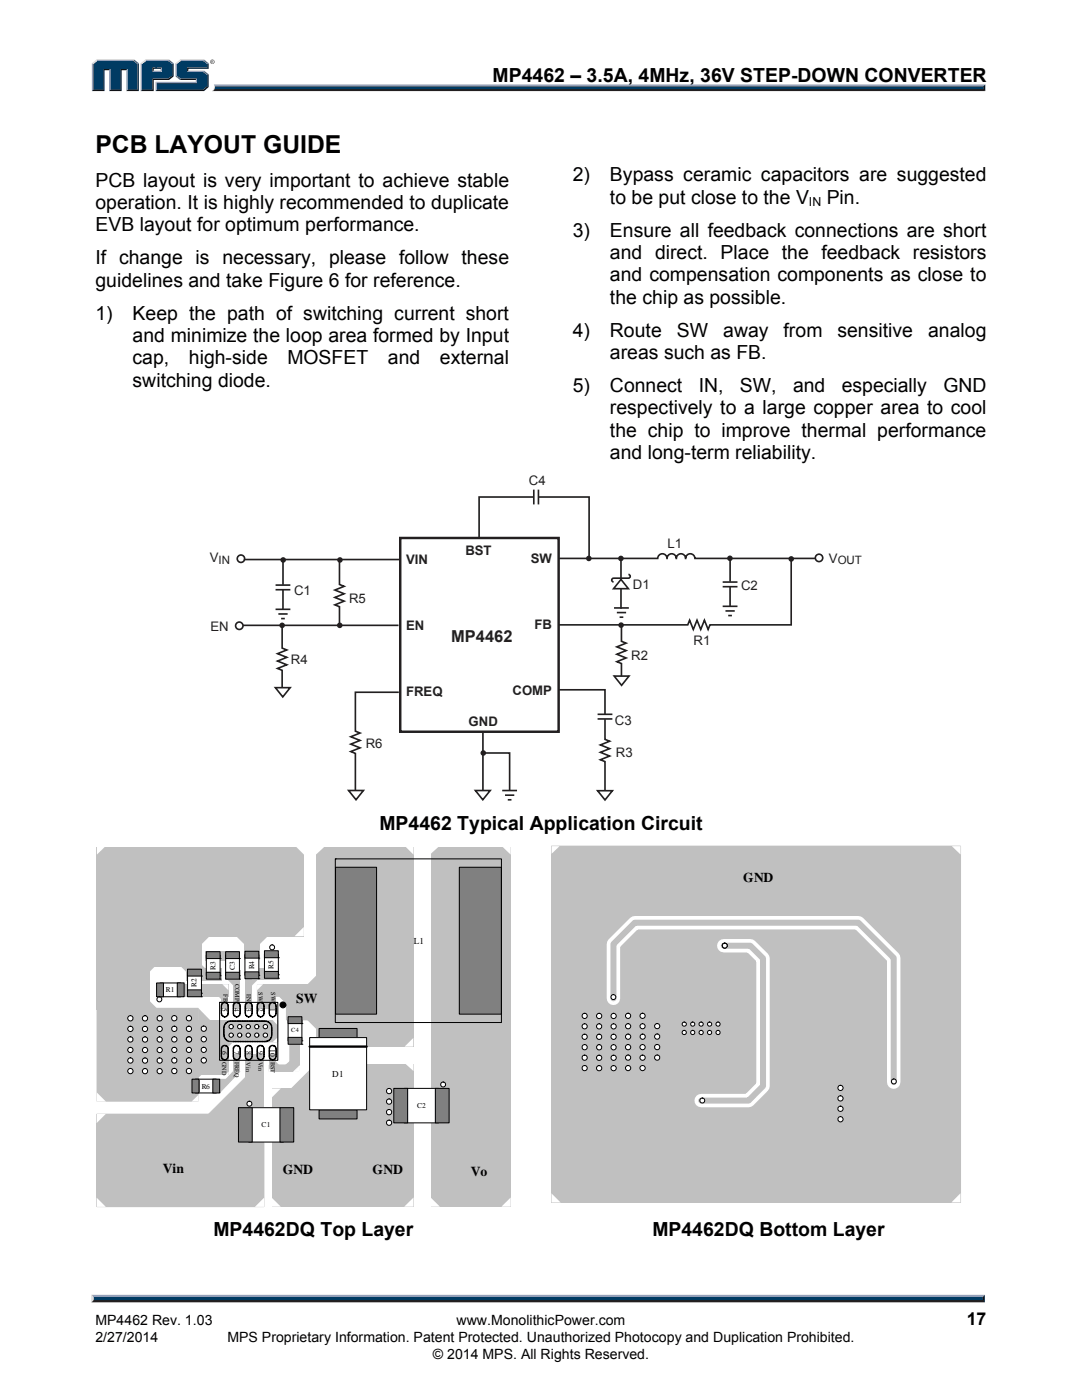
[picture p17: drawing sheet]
<svg xmlns="http://www.w3.org/2000/svg" width="216mm" height="279mm" viewBox="0 0 216 279" stroke-linecap="round" stroke-linejoin="round" font-family="sans-serif">
<defs><g id="words">
<text font-size="4.9" x="19" y="30.5">PCB LAYOUT GUIDE</text>
<g font-size="3.9">
<text x="98.3" y="16.3">MP4462 – 3.5A, 4MHz, 36V STEP-DOWN CONVERTER</text>
<text x="19" y="37.3">PCB layout is very important to achieve stable</text>
<text x="19" y="41.7">operation. It is highly recommended to duplicate</text>
<text x="114.3" y="36.2">2)</text>
<text x="121.7" y="40.7">to be put close to the V</text>
<text x="121.7" y="36.2">Bypass ceramic capacitors are suggested</text>
<text x="165" y="40.7">Pin.</text>
<text x="19" y="46.2">EVB layout for optimum performance.</text>
<text x="114.3" y="47.2">3)</text>
<text x="121.7" y="47.2">Ensure all feedback connections are short</text>
<text x="19" y="52.7">If change is necessary, please follow these</text>
<text x="121.7" y="51.7">and direct. Place the feedback resistors</text>
<text x="19" y="57.2">guidelines and take Figure 6 for reference.</text>
<text x="121.7" y="56.2">and compensation components as close to</text>
<text x="19" y="63.8">1)</text>
<text x="26.5" y="63.8">Keep the path of switching current short</text>
<text x="121.7" y="60.6">the chip as possible.</text>
<text x="26.5" y="68.3">and minimize the loop area formed by Input</text>
<text x="114.3" y="67.2">4)</text>
<text x="121.7" y="71.7">areas such as FB.</text>
<text x="121.7" y="67.2">Route</text>
<text x="135" y="67.2">SW</text>
<text x="144.3" y="67.2">away</text>
<text x="156.3" y="67.2">from</text>
<text x="167.1" y="67.2">sensitive</text>
<text x="185.2" y="67.2">analog</text>
<text x="26.5" y="72.7">cap,</text>
<text x="26.5" y="77.2">switching diode.</text>
<text x="37.7" y="72.7">high-side</text>
<text x="57.3" y="72.7">MOSFET</text>
<text x="77.4" y="72.7">and</text>
<text x="87.8" y="72.7">external</text>
<text x="114.3" y="78.2">5)</text>
<text x="121.7" y="82.7">respectively to a large copper area to cool</text>
<text x="121.7" y="78.2">Connect</text>
<text x="139.4" y="78.2">IN,</text>
<text x="147.6" y="78.2">SW,</text>
<text x="158.2" y="78.2">and</text>
<text x="168" y="78.2">especially</text>
<text x="188.2" y="78.2">GND</text>
<text x="121.7" y="87.2">the chip to improve thermal performance</text>
<text x="121.7" y="91.6">and long-term reliability.</text>
<text x="75.7" y="165.7">MP4462 Typical Application Circuit</text>
<text x="42.6" y="246.7">MP4462DQ Top Layer</text>
<text x="130.2" y="246.7">MP4462DQ Bottom Layer</text>
</g>
<text font-size="3.5" x="192.9" y="264.5">17</text>
<text font-size="3.3" fill="#231f20" x="90" y="128.2">MP4462</text>
<g font-size="2.8">
<text x="19" y="267.9">2/27/2014</text>
<text x="19" y="264.5">MP4462 Rev. 1.03</text>
<text x="45.4" y="267.9">MPS Proprietary Information. Patent Protected. Unauthorized Photocopy and Duplication Prohibited.</text>
<text x="91.1" y="264.5">www.MonolithicPower.com</text>
<text x="86.4" y="271.1">© 2014 MPS. All Rights Reserved.</text>
</g>
<g font-size="2.7">
<text x="148.3" y="176.1">GND</text>
<text x="59.1" y="200.1">SW</text>
<text x="32.5" y="234">Vin</text>
<text x="56.4" y="234.3">GND</text>
<text x="74.4" y="234.3">GND</text>
<text x="93.9" y="234.7">Vo</text>
</g>
<g font-size="2.6" fill="#231f20">
<text x="105.5" y="96.9">C4</text>
<text x="41.9" y="112.2">V</text>
<text x="81" y="112.6">VIN</text>
<text x="92.9" y="110.8">BST</text>
<text x="105.9" y="112.4">SW</text>
<text x="133.2" y="109.3">L1</text>
<text x="165.4" y="112.3">V</text>
<text x="58.7" y="118.8">C1</text>
<text x="126.3" y="117.5">D1</text>
<text x="147.9" y="117.7">C2</text>
<text x="42" y="125.9">EN</text>
<text x="69.6" y="120.4">R5</text>
<text x="81" y="125.8">EN</text>
<text x="106.6" y="125.5">FB</text>
<text x="126" y="131.8">R2</text>
<text x="138.4" y="128.7">R1</text>
<text x="58" y="132.4">R4</text>
<text x="81" y="138.9">FREQ</text>
<text x="102.3" y="138.6">COMP</text>
<text x="73" y="149.4">R6</text>
<text x="93.5" y="144.9">GND</text>
<text x="122.7" y="144.7">C3</text>
<text x="122.9" y="151.2">R3</text>
</g>
<text font-size="2.5" x="161.4" y="41.2">IN</text>
<g font-size="2.3" fill="#231f20">
<text x="43.6" y="112.5">IN</text>
<text x="167.2" y="112.6">OUT</text>
</g>
<g font-size="1.8">
<text x="82.6" y="188.3">L1</text>
<text x="66.3" y="214.8">D1</text>
</g>
<g font-size="1.5">
<text x="33.1" y="198">R1</text>
<text x="39.2" y="197" transform="rotate(-90 39.2 197)">R2</text>
<text x="43" y="193.5" transform="rotate(-90 43 193.5)">R3</text>
<text x="46.8" y="193.5" transform="rotate(-90 46.8 193.5)">C3</text>
<text x="50.7" y="193.4" transform="rotate(-90 50.7 193.4)">R4</text>
<text x="54.6" y="193.4" transform="rotate(-90 54.6 193.4)">R5</text>
<text x="44.3" y="201.1" transform="rotate(90 44.3 201.1)">5</text>
<text x="46.7" y="201.1" transform="rotate(90 46.7 201.1)">4</text>
<text x="49.1" y="201.1" transform="rotate(90 49.1 201.1)">3</text>
<text x="51.5" y="201.1" transform="rotate(90 51.5 201.1)">2</text>
<text x="53.9" y="201.1" transform="rotate(90 53.9 201.1)">1</text>
<text x="44.3" y="209.7" transform="rotate(90 44.3 209.7)">6</text>
<text x="46.7" y="209.7" transform="rotate(90 46.7 209.7)">7</text>
<text x="49.1" y="209.7" transform="rotate(90 49.1 209.7)">8</text>
<text x="51.5" y="209.7" transform="rotate(90 51.5 209.7)">9</text>
<text x="53.9" y="209.3" transform="rotate(90 53.9 209.3)">10</text>
<text x="40.3" y="217.2">R6</text>
<text x="83.2" y="221.1">C2</text>
<text x="52.2" y="224.9">C1</text>
</g>
<g font-size="1.2">
<text x="46.9" y="196.5" transform="rotate(90 46.9 196.5)">COMP</text>
<text x="44.6" y="198.4" transform="rotate(90 44.6 198.4)">FB</text>
<text x="49.2" y="198.3" transform="rotate(90 49.2 198.3)">EN</text>
<text x="51.6" y="198.1" transform="rotate(90 51.6 198.1)">SW</text>
<text x="54.1" y="198.1" transform="rotate(90 54.1 198.1)">SW</text>
<text x="58.1" y="205.9">C4</text>
<text x="44.3" y="211.9" transform="rotate(90 44.3 211.9)">GND</text>
<text x="46.8" y="211.9" transform="rotate(90 46.8 211.9)">FREQ</text>
<text x="49.1" y="212" transform="rotate(90 49.1 212)">Vin</text>
<text x="51.6" y="212" transform="rotate(90 51.6 212)">Vin</text>
<text x="54" y="211.9" transform="rotate(90 54 211.9)">BST</text>
</g>
</g></defs>
<path d="M18.7 259.2h177.4l.4 .7h-178.3z" fill="#231f20"/>
<path d="M18.3 258.4h178.2l-.4 .8h-177.4z" fill="#94a0b9"/>
<path d="M196.5 258.4v1.5l-.4-.4v-.6z" fill="#001339"/>
<path d="M18.7 258.9h177.4v.6h-177.4z" fill="#003b63"/>
<path d="M18.2 258.4l.5 .5v.5l-.5 .5z" fill="#dcddde"/>
<path d="M42.7 16.9h153.9l-.4 .6h-153.4z" fill="#94a0b9"/>
<path d="M42.8 17.5h153.4l.4 .7h-154.3l.4-.3z" fill="#231f20"/>
<path d="M196.2 17.3l.4-.4v1.3l-.4-.4z" fill="#001339"/>
<path d="M42.9 17.3h153.3v.5h-153.4z" fill="#003b63"/>
<path d="M42.7 16.9l.2 .5a.79 .79 0 0 1-.6 .8l.1-.1a1.24 1.24 0 0 0 .3-1.2z" fill="#dcddde"/>
<path d="M30.4 14.4l.3-.3h1.3l.3 .3z" fill="#94a0b9"/>
<g fill="#003b63">
<path d="M18.6 12.8l.8-.6h7.2l.8 .6v5.1h-2v-4.1h-1.4v4.1h-2v-4.1h-1.4v4.1h-2z"/>
<path d="M28.3 12.8l.8-.6h2.2v1.3h-.9v.9h1.9v-.9h-1.3v-1.3h2.6l.8 .6v2.3l-.8 .6h-3.2v2.2h-2.1z"/>
<path d="M31.3 16.6h8v-.9h-3.2l-.9-.6v-2.3l.9-.6h4.4l.9 .6v.7h-4.1v.9h3.2l.9 .6v2.2l-.9 .7h-9.2z"/>
</g>
<path d="M35.9 12h4.8" fill="none" stroke="#94a0b9" stroke-width=".27"/>
<path d="M35 12.6l.9-.7 .2 .3-.8 .6z" fill="#dcddde"/>
<path d="M35.1 12.6v2.7" fill="none" stroke="#94a0b9" stroke-width=".27"/>
<path d="M35 15.3l.3-.2 .8 .6-.2 .3z" fill="#547194"/>
<path d="M35.9 15.8h3.4" fill="none" stroke="#001339" stroke-width=".27"/>
<g fill="#94a0b9">
<path d="M31 16.3h8.1v-.3l.2-.3v.9h-8z"/>
<path d="M31 16.3l.3 .3v1.3l-.3 .3z"/>
</g>
<path d="M37.3 13.5h4.1v-.7l.2-.2v1.2h-4v.3l-.3 .3z" fill="#001339"/>
<path d="M37.3 14.2h3.4" fill="none" stroke="#94a0b9" stroke-width=".27"/>
<path d="M40.7 14.1l.9 .7-.2 .2-.9-.6z" fill="#547194"/>
<g fill="#001339">
<path d="M31 18.2l.3-.3h9.2l.9-.7v-2.2l.2-.2v2.6l-.9 .8z"/>
<path d="M30.4 15.7h3.2l.8-.6v-2.3l.2-.2v2.7l-.9 .7h-3v2.2h-2.6l.2-.3h2.1z"/>
</g>
<path d="M33.7 11.9l.9 .7-.2 .2-.8-.6z" fill="#547194"/>
<path d="M29 12h4.7" fill="none" stroke="#94a0b9" stroke-width=".27"/>
<path d="M28.1 12.6l.9-.7 .1 .3-.8 .6z" fill="#dcddde"/>
<path d="M28.2 12.6v5.6" fill="none" stroke="#94a0b9" stroke-width=".27"/>
<path d="M32 13.8l.3-.3v.9l-.3-.3z" fill="#94a0b9"/>
<g fill="#001339">
<path d="M30.4 13.5h1.9l-.3 .3h-1.3v.3l-.3 .3z"/>
<path d="M27.4 12.8l.3-.2v5.6h-2.5l.2-.3h2z"/>
</g>
<path d="M26.8 11.9l.9 .7-.3 .2-.8-.6z" fill="#547194"/>
<path d="M19.2 12h7.6" fill="none" stroke="#94a0b9" stroke-width=".27"/>
<path d="M18.3 12.6l.9-.7 .2 .3-.8 .6z" fill="#dcddde"/>
<path d="M18.5 12.6v5.6" fill="none" stroke="#94a0b9" stroke-width=".27"/>
<path d="M20.6 13.8h1.4l-.2 .2h-.9v4.2h-2.6l.3-.3h2z" fill="#001339"/>
<path d="M21.9 13.8v4.4" fill="none" stroke="#94a0b9" stroke-width=".27"/>
<path d="M24 13.8h1.4l-.2 .2h-.9v4.2h-2.5l.2-.3h2z" fill="#001339"/>
<path d="M25.3 13.8v4.4" fill="none" stroke="#94a0b9" stroke-width=".27"/>
<path d="M40.7 11.9l.9 .7-.2 .2-.9-.6z" fill="#547194"/>
<path d="M41.9 12.3a.45 .45 0 0 1 .9 0 .45 .45 0 0 1-.9 0zM42 12.3a.37 .37 0 0 0 .7 0 .37 .37 0 0 0-.7 0zM42.2 12.1l.3 .1 .1 .4-.3-.2-.1 .2zM42.3 12.2v.1h.1z" fill="#231f20"/>
<g fill="#231f20" stroke="#231f20" stroke-width=".33">
<path d="M55 121.6h2.9z"/>
<path d="M55 117.7h2.9z"/>
<path d="M144.2 121h3z"/>
<path d="M144.2 117.1h3z"/>
</g>
<g fill="none" stroke="#231f20" stroke-width=".33">
<path d="M48.6 111.7h31.1M55 116.8h2.9M56.5 117.7v3.9M56.5 111.7v5M111.4 111.4h19.8a.93 .93 0 0 1 1-.9 .93 .93 0 0 1 .9 .9 .93 .93 0 0 1 .9-.9 .93 .93 0 0 1 1 .9 .93 .93 0 0 1 .9-.9 .93 .93 0 0 1 .9 .9 .93 .93 0 0 1 .9-.9 .93 .93 0 0 1 1 .9h24M144.2 116.2h3M145.7 117.1v3.9M145.7 111.4v4.7M157.9 111.3v13.4h-16.2l-.4 .9-.7-1.8-.8 1.8-.7-1.8-.8 1.8-.7-1.8-.4 .9h-25.7M55.5 122.5h1.9M56.1 123.5h.7M124 124.9v3.1l.9 .4-1.8 .7 1.8 .7-1.8 .8 1.8 .7-1.8 .8 .9 .3v2.6"/>
<path d="M144.8 121.9h1.8M145.3 122.8h.7M96.4 146.1v11.6"/>
</g>
<path d="M79.9 107.4h31.6v38.6h-31.6z" fill="none" stroke="#231f20" stroke-width=".49"/>
<g fill="#231f20">
<circle cx="56.5" cy="111.8" r=".55"/>
<circle cx="67.8" cy="111.8" r=".55"/>
<circle cx="67.8" cy="124.8" r=".55"/>
<circle cx="56.3" cy="124.8" r=".55"/>
<circle cx="123.9" cy="111.4" r=".55"/>
<circle cx="117.5" cy="111.4" r=".55"/>
<circle cx="145.6" cy="111.4" r=".55"/>
<circle cx="157.9" cy="111.5" r=".55"/>
<circle cx="123.9" cy="124.8" r=".55"/>
<circle cx="96.4" cy="150.3" r=".55"/>
</g>
<g fill="none" stroke="#231f20" stroke-width=".33">
<path d="M106.5 99.2h-10.9v8.2M107.4 99.2h10.1v12.3M107.4 97.7v3M67.7 111.8v4.8l1 .4-1.9 .8 1.9 .7-1.9 .7 1.9 .8-1.9 .7 .9 .4v3.8M123.9 115.6l1.5 1.9h-3zM123.9 111.6v3.8M123.9 117.4v4.1M125.4 114.6a.37 .37 0 0 1 .4 .4 .37 .37 0 0 1-.4 .4h-3a.37 .37 0 0 0-.3 .4 .37 .37 0 0 0 .3 .3M48.5 124.8h31M54.9 137.2h3l-1.5 1.9zM56.3 124.9v4.4l.9 .4-1.8 .8 1.8 .7-1.8 .7 1.8 .8-1.8 .7 .9 .4v3.4M79.6 138.2h-8.7v7.7l.9 .4-1.8 .7 1.8 .8-1.8 .7 1.8 .8-1.8 .7 .9 .4v7.3"/>
<path d="M111.5 137.7h9.2v4.9M122.6 134.9h2.9l-1.5 1.9zM123.1 122.3h1.8M123.6 123.2h.8M69.6 157.8h2.9l-1.5 1.8zM94.9 157.8h2.9l-1.5 1.8zM96.4 150.3h5.3v7.5M100.8 158.7h1.8M101.3 159.6h.8M119.2 143.5h3M119.2 157.8h3l-1.5 1.8zM120.7 143.5v4.1l.9 .3-1.8 .8 1.8 .7-1.8 .7 1.8 .8-1.8 .7 .9 .4v5.8"/>
<circle cx="48.1" cy="111.5" r=".74"/>
<circle cx="163.4" cy="111.3" r=".74"/>
<circle cx="47.7" cy="124.9" r=".74"/>
</g>
<g fill="#231f20" stroke="#231f20" stroke-width=".33">
<path d="M122.5 121.3h3z"/>
<path d="M119.2 142.6h3z"/>
<path d="M100.2 157.8h3z"/>
<path d="M106.5 97.7v3z"/>
</g>
<path d="M53.9 221.5l11.6-11.6v11.6z" fill="#c0c0c0"/>
<path d="M53.9 221.5l11.6-11.6v11.6z" fill="none" stroke="#c0c0c0" stroke-width=".2"/>
<path d="M39.1 203.7h16.3v4.2h-16.3z" fill="#c0c0c0"/>
<path d="M39.1 203.7h16.3v4.2h-16.3z" fill="none" stroke="#c0c0c0" stroke-width=".2"/>
<path d="M54.4 203.6h.9v.9z" fill="#fff"/>
<g fill="#c0c0c0">
<path d="M38.8 191.1l2.5 2.4h-2.5z"/>
<path d="M38.9 212.8h3l-3 3.1z"/>
</g>
<path d="M39.1 207.7h6.5v6.7h-6.5z" fill="#c0c0c0"/>
<path d="M39.1 207.7h6.5v6.7h-6.5z" fill="none" stroke="#c0c0c0" stroke-width=".2"/>
<g fill="#c0c0c0">
<path d="M43.8 215.3h2.1l-2.1 2z"/>
<path d="M46.6 213.8h1.3l-4 4.1h-1.2z" fill-rule="evenodd"/>
</g>
<g fill="#c0c0c0">
<path d="M46.6 210.4h1.3v3.4h-1.3z"/>
<path d="M48.9 210.4h3.1v4.7h-3.1z"/>
<path d="M51.3 210.4h1.3v19.3h-1.3z"/>
</g>
<path d="M46.6 213.8h1.3l-4 4.1h-1.2z" fill="none" stroke="#c0c0c0" stroke-width=".2"/>
<path d="M42.3 215.4h1.7v2.7h-1.7z" fill="#c0c0c0"/>
<path d="M42.3 215.4h1.7v2.7h-1.7z" fill="none" stroke="#c0c0c0" stroke-width=".2"/>
<g fill="#c0c0c0">
<path d="M53.7 210.4h1.3v3.4h-1.3z"/>
<path d="M44.9 193.7h3v1.9h-3z"/>
<path d="M44.2 196.5h1.4v4.9h-1.4z"/>
<path d="M46.6 192.5h1.3v8.9h-1.3z"/>
<path d="M52.4 196.5h2.7v4.9h-2.7z"/>
<path d="M51.3 196.5h1.4v4.9h-1.4z"/>
<path d="M72.6 212.3h9.9v13.9h-9.9z"/>
<path d="M39.5 169.1h21.1v17.7h-21.1z"/>
<path d="M37.1 193.3h7.2v2.4h-7.2z"/>
</g>
<g fill="#fff">
<path d="M37.7 240.8l1.9-1.8v1.8z"/>
<path d="M50.2 240.8l1.8-1.8v1.8z"/>
<path d="M24.2 216.8l.3-.1a.53 .53 0 0 1 .6 .5 .53 .53 0 0 1-.6 .5l-.4-.4z" fill-rule="evenodd"/>
</g>
<path d="M24.2 216.8l.3-.1a.53 .53 0 0 1 .6 .5 .53 .53 0 0 1-.6 .5l-.4-.4z" fill="none" stroke="#000" stroke-width=".2"/>
<circle cx="24.6" cy="215.1" r=".53" fill="#fff"/>
<circle cx="24.6" cy="215.1" r=".53" fill="none" stroke="#000" stroke-width=".2"/>
<circle cx="24.6" cy="213" r=".53" fill="#fff"/>
<circle cx="24.6" cy="213" r=".53" fill="none" stroke="#000" stroke-width=".2"/>
<circle cx="26.7" cy="217.2" r=".52" fill="#fff"/>
<circle cx="26.7" cy="217.2" r=".52" fill="none" stroke="#000" stroke-width=".2"/>
<circle cx="26.7" cy="215.1" r=".53" fill="#fff"/>
<circle cx="26.7" cy="215.1" r=".53" fill="none" stroke="#000" stroke-width=".2"/>
<circle cx="26.7" cy="213" r=".53" fill="#fff"/>
<circle cx="26.7" cy="213" r=".53" fill="none" stroke="#000" stroke-width=".2"/>
<circle cx="26.7" cy="210.9" r=".52" fill="#fff"/>
<circle cx="26.7" cy="210.9" r=".52" fill="none" stroke="#000" stroke-width=".2"/>
<circle cx="24.6" cy="208.8" r=".53" fill="#fff"/>
<circle cx="24.6" cy="208.8" r=".53" fill="none" stroke="#000" stroke-width=".2"/>
<circle cx="26.7" cy="208.8" r=".53" fill="#fff"/>
<circle cx="26.7" cy="208.8" r=".53" fill="none" stroke="#000" stroke-width=".2"/>
<path d="M24.2 210.5l.3-.2a.53 .53 0 0 1 .6 .5 .53 .53 0 0 1-.6 .6l-.4-.4z" fill-rule="evenodd" fill="#fff"/>
<path d="M24.2 210.5l.3-.2a.53 .53 0 0 1 .6 .5 .53 .53 0 0 1-.6 .6l-.4-.4z" fill="none" stroke="#000" stroke-width=".2"/>
<circle cx="28.9" cy="217.2" r=".52" fill="#fff"/>
<circle cx="28.9" cy="217.2" r=".52" fill="none" stroke="#000" stroke-width=".2"/>
<circle cx="28.9" cy="215.1" r=".53" fill="#fff"/>
<circle cx="28.9" cy="215.1" r=".53" fill="none" stroke="#000" stroke-width=".2"/>
<circle cx="28.9" cy="213" r=".53" fill="#fff"/>
<circle cx="28.9" cy="213" r=".53" fill="none" stroke="#000" stroke-width=".2"/>
<circle cx="28.9" cy="210.9" r=".52" fill="#fff"/>
<circle cx="28.9" cy="210.9" r=".52" fill="none" stroke="#000" stroke-width=".2"/>
<circle cx="28.9" cy="208.8" r=".53" fill="#fff"/>
<circle cx="28.9" cy="208.8" r=".53" fill="none" stroke="#000" stroke-width=".2"/>
<circle cx="31.3" cy="217.2" r=".52" fill="#fff"/>
<circle cx="31.3" cy="217.2" r=".52" fill="none" stroke="#000" stroke-width=".2"/>
<circle cx="31.3" cy="215.1" r=".53" fill="#fff"/>
<circle cx="31.3" cy="215.1" r=".53" fill="none" stroke="#000" stroke-width=".2"/>
<circle cx="31.3" cy="213" r=".53" fill="#fff"/>
<circle cx="31.3" cy="213" r=".53" fill="none" stroke="#000" stroke-width=".2"/>
<circle cx="31.3" cy="210.9" r=".52" fill="#fff"/>
<circle cx="31.3" cy="210.9" r=".52" fill="none" stroke="#000" stroke-width=".2"/>
<circle cx="31.3" cy="208.8" r=".53" fill="#fff"/>
<circle cx="31.3" cy="208.8" r=".53" fill="none" stroke="#000" stroke-width=".2"/>
<g fill="#c0c0c0">
<path d="M39.9 186.8h2l-2 2z"/>
<path d="M51.4 186.1h2.7l-2.7 2.8z"/>
</g>
<path d="M58.8 186.8l1.8-1.8v1.8z" fill="#fff"/>
<g fill="#c0c0c0">
<path d="M19.3 169.1h10.6v32.5h-10.6z"/>
<path d="M63 169.1h19.5v39.8h-19.5z"/>
<path d="M49 194.7h1.3v6.7h-1.3z"/>
<path d="M49 193.2h6.7v2.4h-6.7z"/>
<path d="M45 191.5h2.8v1.3h-2.8z"/>
<path d="M37.2 169.1h3v26.6h-3z"/>
<path d="M34.7 196.5h10.9v2.5h-10.9z"/>
<path d="M60.2 196.5h22.3v7h-22.3z"/>
<path d="M53.7 212.5h6v1.3h-6z"/>
</g>
<path d="M53.7 212.5h6v1.3h-6z" fill="none" stroke="#c0c0c0" stroke-width=".2"/>
<path d="M51.4 196.5h30.4v2.3h-30.4z" fill="#c0c0c0"/>
<path d="M51.4 196.5h30.4v2.3h-30.4z" fill="none" stroke="#c0c0c0" stroke-width=".2"/>
<path d="M19.3 222.4h33.4v18.4h-33.4z" fill="#c0c0c0"/>
<path d="M19.3 222.4h33.4v18.4h-33.4z" fill="none" stroke="#c0c0c0" stroke-width=".2"/>
<path d="M40 224l11.6-11.6v11.6z" fill="#c0c0c0"/>
<path d="M40 224l11.6-11.6v11.6z" fill="none" stroke="#c0c0c0" stroke-width=".2"/>
<path d="M19.4 201.2h20.1v18.6h-20.1z" fill="#c0c0c0"/>
<path d="M19.4 201.2h20.1v18.6h-20.1z" fill="none" stroke="#c0c0c0" stroke-width=".2"/>
<path d="M55.4 198.4h1.7v1.7z" fill="#c0c0c0"/>
<path d="M55.4 198.4h1.7v1.7z" fill="none" stroke="#c0c0c0" stroke-width=".2"/>
<path d="M57.1 197.3h6.1v6.2h-6.1z" fill="#c0c0c0"/>
<path d="M57.1 197.3h6.1v6.2h-6.1z" fill="none" stroke="#c0c0c0" stroke-width=".2"/>
<path d="M57.8 207.8h1.9v5.6h-1.9z" fill="#c0c0c0"/>
<path d="M57.8 207.8h1.9v5.6h-1.9z" fill="none" stroke="#c0c0c0" stroke-width=".2"/>
<path d="M58.6 213.9l1.2-1.2v1.2z" fill="#fff"/>
<path d="M58.6 213.9l1.2-1.2v1.2z" fill="none" stroke="#fff" stroke-width=".2"/>
<path d="M56.7 212.8l1.6-1.4v1.4z" fill="#c0c0c0"/>
<path d="M56.7 212.8l1.6-1.4v1.4z" fill="none" stroke="#c0c0c0" stroke-width=".2"/>
<path d="M57.5 203.6h2.7v4.1h-2.7z" fill="#fff"/>
<path d="M57.5 203.6h2.7v4.1h-2.7zM60.2 207.7h.1" fill="none" stroke="#000" stroke-width=".2"/>
<path d="M57.5 207h2.7v1.4h-2.7z" fill="#808080"/>
<path d="M57.5 207h2.7v1.4h-2.7zM60.2 208.4h.1" fill="none" stroke="#000" stroke-width=".2"/>
<path d="M57.5 202.9h2.7v1.4h-2.7z" fill="#808080"/>
<path d="M57.5 202.9h2.7v1.4h-2.7zM60.2 204.3h.1" fill="none" stroke="#000" stroke-width=".2"/>
<g fill="#c0c0c0">
<path d="M63.7 220.4h18.4v5.8h-18.4z"/>
<path d="M54.2 217.3h28.3v23.5h-28.3z"/>
<path d="M85.9 169.1h16v71.7h-16z"/>
</g>
<path d="M49.6 221.1h7v6.8h-7z" fill="#fff"/>
<path d="M49.6 221.1h7v6.8h-7z" fill="none" stroke="#000" stroke-width=".2"/>
<path d="M55.9 221.1h2.7v6.8h-2.7z" fill="#808080"/>
<path d="M55.9 221.1h2.7v6.8h-2.7z" fill="none" stroke="#000" stroke-width=".2"/>
<path d="M47.6 221.1h2.7v6.8h-2.7z" fill="#808080"/>
<path d="M47.6 221.1h2.7v6.8h-2.7z" fill="none" stroke="#000" stroke-width=".2"/>
<path d="M37.4 194.1h2.8v4.1h-2.8z" fill="#fff"/>
<path d="M37.4 194.1h2.8v4.1h-2.8zM40.2 198.2h.1" fill="none" stroke="#000" stroke-width=".2"/>
<path d="M37.4 197.5h2.8v1.4h-2.8z" fill="#808080"/>
<path d="M37.4 197.5h2.8v1.4h-2.8zM40.2 198.9h.1" fill="none" stroke="#000" stroke-width=".2"/>
<path d="M37.4 193.4h2.8v1.4h-2.8z" fill="#808080"/>
<path d="M37.4 193.4h2.8v1.4h-2.8zM40.2 194.8h.1" fill="none" stroke="#000" stroke-width=".2"/>
<path d="M41.1 189.8h6.8v1.9h-6.8z" fill="#c0c0c0"/>
<path d="M41.2 190.6h2.7v4.1h-2.7z" fill="#fff"/>
<path d="M41.2 190.6h2.7v4.1h-2.7zM43.9 194.7h.1" fill="none" stroke="#000" stroke-width=".2"/>
<path d="M41.2 194h2.7v1.4h-2.7z" fill="#808080"/>
<path d="M41.2 194h2.7v1.4h-2.7zM43.9 195.4h.1" fill="none" stroke="#000" stroke-width=".2"/>
<path d="M41.2 189.9h2.7v1.4h-2.7z" fill="#808080"/>
<path d="M41.2 189.9h2.7v1.4h-2.7zM43.9 191.3h.1" fill="none" stroke="#000" stroke-width=".2"/>
<path d="M45 190.6h2.8v4.1h-2.8z" fill="#fff"/>
<path d="M45 190.6h2.8v4.1h-2.8zM47.8 194.7h.1" fill="none" stroke="#000" stroke-width=".2"/>
<path d="M45 194h2.8v1.4h-2.8z" fill="#808080"/>
<path d="M45 194h2.8v1.4h-2.8zM47.8 195.4h.1" fill="none" stroke="#000" stroke-width=".2"/>
<path d="M45 189.9h2.8v1.4h-2.8z" fill="#808080"/>
<path d="M45 189.9h2.8v1.4h-2.8zM47.8 191.3h.1" fill="none" stroke="#000" stroke-width=".2"/>
<path d="M31.9 196.2h4.2v2.7h-4.2z" fill="#fff"/>
<path d="M31.9 196.2h4.2v2.7h-4.2z" fill="none" stroke="#000" stroke-width=".2"/>
<path d="M31.2 196.2h1.4v2.7h-1.4z" fill="#808080"/>
<path d="M31.2 196.2h1.4v2.7h-1.4z" fill="none" stroke="#000" stroke-width=".2"/>
<path d="M35.4 196.2h1.3v2.7h-1.3z" fill="#808080"/>
<path d="M35.4 196.2h1.3v2.7h-1.3z" fill="none" stroke="#000" stroke-width=".2"/>
<circle cx="31.8" cy="199.4" r=".5" fill="#fff"/>
<circle cx="31.8" cy="199.4" r=".5" fill="none" stroke="#000" stroke-width=".2"/>
<circle cx="88.4" cy="216.4" r=".5" fill="#fff"/>
<circle cx="88.4" cy="216.4" r=".5" fill="none" stroke="#000" stroke-width=".2"/>
<path d="M26.2 169.1h11.4v23.7h-11.4z" fill="#c0c0c0"/>
<g fill="#c0c0c0">
<path d="M28.9 191.8h3.1l-3.1 3.1z"/>
<path d="M28.9 198.8l2.4 2.4h-2.4z"/>
</g>
<circle cx="49.8" cy="220.3" r=".5" fill="#fff"/>
<circle cx="49.8" cy="220.3" r=".5" fill="none" stroke="#000" stroke-width=".2"/>
<circle cx="54.3" cy="189.1" r=".5" fill="#fff"/>
<circle cx="54.3" cy="189.1" r=".5" fill="none" stroke="#000" stroke-width=".2"/>
<path d="M52.8 190.4h2.7v4.1h-2.7z" fill="#fff"/>
<path d="M52.8 190.4h2.7v4.1h-2.7zM55.5 194.5h.1" fill="none" stroke="#000" stroke-width=".2"/>
<path d="M52.8 193.9h2.7v1.3h-2.7z" fill="#808080"/>
<path d="M52.8 193.9h2.7v1.3h-2.7zM55.5 195.2h.1" fill="none" stroke="#000" stroke-width=".2"/>
<path d="M52.8 189.7h2.7v1.4h-2.7z" fill="#808080"/>
<path d="M52.8 189.7h2.7v1.4h-2.7zM55.5 191.1h.1" fill="none" stroke="#000" stroke-width=".2"/>
<g fill="#c0c0c0">
<path d="M33.9 169.1h17.9v17.7h-17.9z"/>
<path d="M48.7 184.4h3.1v7.2h-3.1z"/>
</g>
<path d="M48.9 190.5h2.7v4.1h-2.7z" fill="#fff"/>
<path d="M48.9 190.5h2.7v4.1h-2.7zM51.6 194.6h.1" fill="none" stroke="#000" stroke-width=".2"/>
<path d="M48.9 194h2.7v1.3h-2.7z" fill="#808080"/>
<path d="M48.9 194h2.7v1.3h-2.7zM51.6 195.3h.1" fill="none" stroke="#000" stroke-width=".2"/>
<path d="M48.9 189.8h2.7v1.4h-2.7z" fill="#808080"/>
<path d="M48.9 189.8h2.7v1.4h-2.7zM51.6 191.2h.1" fill="none" stroke="#000" stroke-width=".2"/>
<path d="M46.4 186.1h2.5v2.5z" fill="#c0c0c0"/>
<g fill="#fff">
<path d="M54.2 239l1.8 1.8h-1.8z"/>
<path d="M19.3 239l1.8 1.9h-1.8z"/>
<path d="M19.3 218l1.8 1.9h-1.8z"/>
<path d="M85.9 239l1.9 1.8h-1.9z"/>
<path d="M19.3 169h1.6l-1.6 1.6z"/>
<path d="M63 169h1.7l-1.7 1.6z"/>
<path d="M85.9 169h1.6l-1.6 1.4z"/>
<path d="M80.7 240.8l1.8-1.8v1.8z"/>
<path d="M100.1 240.8l1.8-1.8v1.8z"/>
<path d="M81 169h1.5v1.6z"/>
<path d="M100.1 168.9h1.8v1.7z"/>
<path d="M59.1 169h1.6v1.6z"/>
<path d="M19.3 222.3h1.8l-1.8 1.8z"/>
</g>
<path d="M63.3 194.5v2h-2z" fill="#c0c0c0"/>
<path d="M67 173.1h8.1v29.3h-8.1z" fill="#808080"/>
<path d="M67 173.1h8.1v29.3h-8.1z" fill="none" stroke="#000" stroke-width=".2"/>
<path d="M91.7 173.1h8.4v29.3h-8.4z" fill="#808080"/>
<path d="M66.9 171.4h33.2v32.7h-33.2zM66.9 171.4h.1M91.7 173.1h8.4v29.3h-8.4z" fill="none" stroke="#000" stroke-width=".2"/>
<path d="M80.6 217.2h6.9v6.9h-6.9z" fill="#fff"/>
<path d="M80.6 217.2h6.9v6.9h-6.9z" fill="none" stroke="#000" stroke-width=".2"/>
<path d="M86.9 217.2h2.7v6.9h-2.7z" fill="#808080"/>
<path d="M86.9 217.2h2.7v6.9h-2.7z" fill="none" stroke="#000" stroke-width=".2"/>
<path d="M78.6 217.2h2.7v6.9h-2.7z" fill="#808080"/>
<path d="M78.6 217.2h2.7v6.9h-2.7z" fill="none" stroke="#000" stroke-width=".2"/>
<g fill="#fff">
<path d="M50.9 240.9l1.8-1.9v1.9z"/>
<circle cx="34.8" cy="211.6" r=".52"/>
</g>
<circle cx="34.8" cy="211.6" r=".52" fill="none" stroke="#000" stroke-width=".2"/>
<circle cx="34.8" cy="209.5" r=".52" fill="#fff"/>
<circle cx="34.8" cy="209.5" r=".52" fill="none" stroke="#000" stroke-width=".2"/>
<circle cx="34.8" cy="207.4" r=".53" fill="#fff"/>
<circle cx="34.8" cy="207.4" r=".53" fill="none" stroke="#000" stroke-width=".2"/>
<circle cx="34.8" cy="205.3" r=".53" fill="#fff"/>
<circle cx="34.8" cy="205.3" r=".53" fill="none" stroke="#000" stroke-width=".2"/>
<circle cx="34.8" cy="203.2" r=".53" fill="#fff"/>
<circle cx="34.8" cy="203.2" r=".53" fill="none" stroke="#000" stroke-width=".2"/>
<circle cx="37.7" cy="209.5" r=".52" fill="#fff"/>
<circle cx="37.7" cy="209.5" r=".52" fill="none" stroke="#000" stroke-width=".2"/>
<circle cx="37.7" cy="207.4" r=".53" fill="#fff"/>
<circle cx="37.7" cy="207.4" r=".53" fill="none" stroke="#000" stroke-width=".2"/>
<circle cx="37.7" cy="205.3" r=".53" fill="#fff"/>
<circle cx="37.7" cy="205.3" r=".53" fill="none" stroke="#000" stroke-width=".2"/>
<circle cx="37.7" cy="203.2" r=".53" fill="#fff"/>
<circle cx="37.7" cy="203.2" r=".53" fill="none" stroke="#000" stroke-width=".2"/>
<g fill="#fff">
<path d="M80.8 212.2h1.7v1.5z"/>
<circle cx="77.6" cy="224.1" r=".52"/>
</g>
<circle cx="77.6" cy="224.1" r=".52" fill="none" stroke="#000" stroke-width=".2"/>
<circle cx="77.6" cy="222" r=".53" fill="#fff"/>
<circle cx="77.6" cy="222" r=".53" fill="none" stroke="#000" stroke-width=".2"/>
<circle cx="77.6" cy="217.7" r=".53" fill="#fff"/>
<circle cx="77.6" cy="217.7" r=".53" fill="none" stroke="#000" stroke-width=".2"/>
<circle cx="77.6" cy="219.8" r=".53" fill="#fff"/>
<circle cx="77.6" cy="219.8" r=".53" fill="none" stroke="#000" stroke-width=".2"/>
<circle cx="34.8" cy="213.7" r=".53" fill="#fff"/>
<circle cx="34.8" cy="213.7" r=".53" fill="none" stroke="#000" stroke-width=".2"/>
<circle cx="37.7" cy="213.7" r=".53" fill="#fff"/>
<circle cx="37.7" cy="213.7" r=".53" fill="none" stroke="#000" stroke-width=".2"/>
<circle cx="37.7" cy="211.6" r=".53" fill="#fff"/>
<circle cx="37.7" cy="211.6" r=".53" fill="none" stroke="#000" stroke-width=".2"/>
<circle cx="31.9" cy="211.7" r=".53" fill="#fff"/>
<circle cx="31.9" cy="211.7" r=".53" fill="none" stroke="#000" stroke-width=".2"/>
<circle cx="31.9" cy="209.6" r=".52" fill="#fff"/>
<circle cx="31.9" cy="209.6" r=".52" fill="none" stroke="#000" stroke-width=".2"/>
<circle cx="31.9" cy="207.5" r=".53" fill="#fff"/>
<circle cx="31.9" cy="207.5" r=".53" fill="none" stroke="#000" stroke-width=".2"/>
<circle cx="31.9" cy="205.4" r=".52" fill="#fff"/>
<circle cx="31.9" cy="205.4" r=".52" fill="none" stroke="#000" stroke-width=".2"/>
<circle cx="31.9" cy="203.2" r=".53" fill="#fff"/>
<circle cx="31.9" cy="203.2" r=".53" fill="none" stroke="#000" stroke-width=".2"/>
<circle cx="31.9" cy="213.8" r=".52" fill="#fff"/>
<circle cx="31.9" cy="213.8" r=".52" fill="none" stroke="#000" stroke-width=".2"/>
<circle cx="28.9" cy="211.7" r=".53" fill="#fff"/>
<circle cx="28.9" cy="211.7" r=".53" fill="none" stroke="#000" stroke-width=".2"/>
<circle cx="29" cy="209.6" r=".52" fill="#fff"/>
<circle cx="29" cy="209.6" r=".52" fill="none" stroke="#000" stroke-width=".2"/>
<circle cx="28.9" cy="207.5" r=".53" fill="#fff"/>
<circle cx="28.9" cy="207.5" r=".53" fill="none" stroke="#000" stroke-width=".2"/>
<circle cx="28.9" cy="205.4" r=".52" fill="#fff"/>
<circle cx="28.9" cy="205.4" r=".52" fill="none" stroke="#000" stroke-width=".2"/>
<circle cx="28.9" cy="203.2" r=".52" fill="#fff"/>
<circle cx="28.9" cy="203.2" r=".52" fill="none" stroke="#000" stroke-width=".2"/>
<circle cx="28.9" cy="213.8" r=".52" fill="#fff"/>
<circle cx="28.9" cy="213.8" r=".52" fill="none" stroke="#000" stroke-width=".2"/>
<circle cx="26" cy="211.6" r=".53" fill="#fff"/>
<circle cx="26" cy="211.6" r=".53" fill="none" stroke="#000" stroke-width=".2"/>
<path d="M25.7 209.2l.2-.2a.52 .52 0 0 1 .6 .3 .52 .52 0 0 1-.1 .6l-.3 .2a.53 .53 0 0 1-.5-.3 .53 .53 0 0 1 .1-.6z" fill-rule="evenodd" fill="#fff"/>
<path d="M25.7 209.2l.2-.2a.52 .52 0 0 1 .6 .3 .52 .52 0 0 1-.1 .6l-.3 .2a.53 .53 0 0 1-.5-.3 .53 .53 0 0 1 .1-.6z" fill="none" stroke="#000" stroke-width=".2"/>
<circle cx="26" cy="207.5" r=".53" fill="#fff"/>
<circle cx="26" cy="207.5" r=".53" fill="none" stroke="#000" stroke-width=".2"/>
<circle cx="26" cy="205.3" r=".52" fill="#fff"/>
<circle cx="26" cy="205.3" r=".52" fill="none" stroke="#000" stroke-width=".2"/>
<path d="M25.7 202.8l.2-.1a.53 .53 0 0 1 .6 .3 .53 .53 0 0 1-.1 .6l-.3 .2a.54 .54 0 0 1-.5-.4 .54 .54 0 0 1 .1-.6z" fill-rule="evenodd" fill="#fff"/>
<path d="M25.7 202.8l.2-.1a.53 .53 0 0 1 .6 .3 .53 .53 0 0 1-.1 .6l-.3 .2a.54 .54 0 0 1-.5-.4 .54 .54 0 0 1 .1-.6z" fill="none" stroke="#000" stroke-width=".2"/>
<circle cx="26" cy="213.8" r=".52" fill="#fff"/>
<circle cx="26" cy="213.8" r=".52" fill="none" stroke="#000" stroke-width=".2"/>
<path d="M63.7 205.3h7.5v1.8h-7.5z" fill="#808080"/>
<path d="M63.7 205.3h7.5v1.8h-7.5z" fill="none" stroke="#000" stroke-width=".2"/>
<path d="M63.7 221.5h7.5v1.8h-7.5z" fill="#808080"/>
<path d="M63.7 221.5h7.5v1.8h-7.5z" fill="none" stroke="#000" stroke-width=".2"/>
<path d="M61.8 207.1h11.4v14.4h-11.4z" fill="#fff"/>
<path d="M61.8 207.1h11.4v14.4h-11.4z" fill="none" stroke="#000" stroke-width=".2"/>
<path d="M61.8 208.9h11.4" fill="none" stroke="#000" stroke-width=".46"/>
<path d="M39 215.4h4.2v2.7h-4.2z" fill="#fff"/>
<path d="M39 215.4h4.2v2.7h-4.2z" fill="none" stroke="#000" stroke-width=".2"/>
<path d="M38.3 215.4h1.4v2.7h-1.4z" fill="#808080"/>
<path d="M38.3 215.4h1.4v2.7h-1.4z" fill="none" stroke="#000" stroke-width=".2"/>
<path d="M42.5 215.4h1.3v2.7h-1.3z" fill="#808080"/>
<path d="M42.5 215.4h1.3v2.7h-1.3z" fill="none" stroke="#000" stroke-width=".2"/>
<g fill="#c0c0c0">
<path d="M34.8 191.6h2.5v2.5z"/>
<path d="M39.5 201.1l2.8 2.9h-2.8z"/>
</g>
<g fill="#fff">
<path d="M44.9 214.5l.7-.7v.7z"/>
<path d="M54.2 217.2h1.8l-1.8 1.9z"/>
<path d="M53.6 213.2l.7 .7h-.7z"/>
</g>
<path d="M54.7 211.6l1.4 1.4h-1.4z" fill="#c0c0c0"/>
<g fill="#fff">
<path d="M80.7 208.9l1.8-1.7v1.7z"/>
<path d="M44.4 196.4h1.2v1.2z"/>
</g>
<path d="M43.3 198.6h1.2v1.2z" fill="#c0c0c0"/>
<g fill="#fff">
<path d="M51.3 196.4h1.2l-1.2 1.2z"/>
<path d="M54.4 208l1-.9v.9z"/>
<circle cx="46.1" cy="204.9" r=".43"/>
</g>
<circle cx="46.1" cy="204.9" r=".43" fill="none" stroke="#000" stroke-width=".2"/>
<circle cx="47.8" cy="204.9" r=".43" fill="#fff"/>
<circle cx="47.8" cy="204.9" r=".43" fill="none" stroke="#000" stroke-width=".2"/>
<circle cx="49.5" cy="204.9" r=".43" fill="#fff"/>
<circle cx="49.5" cy="204.9" r=".43" fill="none" stroke="#000" stroke-width=".2"/>
<circle cx="51.2" cy="204.9" r=".43" fill="#fff"/>
<circle cx="51.2" cy="204.9" r=".43" fill="none" stroke="#000" stroke-width=".2"/>
<circle cx="46.1" cy="206.6" r=".43" fill="#fff"/>
<circle cx="46.1" cy="206.6" r=".43" fill="none" stroke="#000" stroke-width=".2"/>
<circle cx="47.8" cy="206.6" r=".43" fill="#fff"/>
<circle cx="47.8" cy="206.6" r=".43" fill="none" stroke="#000" stroke-width=".2"/>
<circle cx="49.5" cy="206.6" r=".43" fill="#fff"/>
<circle cx="49.5" cy="206.6" r=".43" fill="none" stroke="#000" stroke-width=".2"/>
<circle cx="51.2" cy="206.6" r=".43" fill="#fff"/>
<circle cx="51.2" cy="206.6" r=".43" fill="none" stroke="#000" stroke-width=".2"/>
<circle cx="52.9" cy="204.9" r=".43" fill="#fff"/>
<circle cx="52.9" cy="204.9" r=".43" fill="none" stroke="#000" stroke-width=".2"/>
<circle cx="53" cy="206.6" r=".43" fill="#fff"/>
<g fill="none" stroke="#000" stroke-width=".2">
<path d="M43.8 200h11.6v11.6h-11.6zM43.8 200h.1"/>
<circle cx="53" cy="206.6" r=".43"/>
<circle cx="56.5" cy="200.6" r=".58"/>
</g>
<g fill="#000" stroke="#000" stroke-width=".2">
<path d="M44.2 209.1h.1l-.1 .2zM44.1 209.5l.1 .2zM44.1 209.8l.1 .2zM44.1 210.1h.1v.2zM44.1 210.5l.1 .2zM44.1 210.8l.1 .2zM44.2 211.1l.2 .2zM44.4 211.4l.3 .1zM44.8 211.5h.1zM44.8 211.5h.2zM45.1 211.4l.2-.1-.1 .2zM45.4 211.1h.1l-.1 .2zM45.5 210.8h.1v.1zM45.5 210.4h.1v.2zM45.5 210.1h.1v.2zM45.5 209.7l.1 .2zM45.5 209.4l.1 .2zM45.4 209.1h.2l-.1 .2zM45.3 208.8l.1 .2zM45 208.6l.2 .1zM44.6 208.6l.2 .1zM44.3 208.8h.2zM44.2 209h.1l-.1 .1z"/>
<path d="M44.2 200.6h.1l-.1 .1zM44.1 200.9h.1v.2zM44.1 201.2l.1 .2zM44.1 201.5h.1v.3zM44.2 201.9v.2zM44.1 202.2l.1 .2zM44.2 202.5l.2 .2zM44.4 202.8l.3 .1zM44.8 202.9l.1 .1zM44.8 202.9h.2zM45.1 202.8h.2l-.1 .1zM45.4 202.5h.1l-.1 .2zM45.4 202.2a.1 .1 0 0 1 .2 0 .1 .1 0 0 1-.2 0zM45.5 201.8l.1 .2zM45.5 201.5h.1v.2zM45.5 201.1l.1 .1v.1zM45.5 200.8l.1 .2zM45.4 200.5l.2 .2zM45.3 200.2l.1 .2zM44.9 200.1h.3zM44.6 200.1l.2-.1zM44.3 200.2h.2zM44.2 200.4v.1z"/>
<path d="M45.8 207.8l.2 .1zM46.2 207.8l.2 .1zM46.5 207.8l.2 .1h-.2zM46.9 207.8l.2 .1zM47.2 207.8l.2 .1zM47.6 207.8l.2 .1zM47.9 207.8l.2 .1zM48.2 207.8l.2 .1zM48.6 207.8l.2 .1zM48.9 207.8l.2 .1zM49.2 207.8l.2 .1zM49.6 207.8l.2 .1zM49.9 207.9h.2zM50.3 207.8l.2 .1h-.2zM50.6 207.8l.2 .1zM51 207.8l.2 .1zM51.3 207.8l.2 .1zM51.6 207.8l.2 .1zM52 207.8l.2 .1zM52.3 207.8l.2 .1zM52.6 207.8l.3 .1zM53 207.8l.2 .1h-.2zM53.4 207.7l.1 .1h-.1zM53.6 207.6l.2-.1-.1 .2zM54 207.2l-.1 .2zM54.1 206.9v.2zM54.2 206.6h.1l-.1 .2zM54.2 206.3l.1 .2zM54.2 205.9l.1 .2zM54.2 205.6l.1 .2zM54.2 205.2l.1 .3zM54.2 204.9h.1l-.1 .2zM54.1 204.6h.1v.2zM53.9 204.3l.2 .2zM53.7 204l.2 .2zM53.4 203.9l.2 .1zM53.1 203.8l.2 .1zM52.7 203.7l.2 .1zM52.4 203.7l.2 .1zM52 203.7l.2 .1zM51.7 203.7l.2 .1zM51.4 203.7l.2 .1zM51 203.8h.2zM50.7 203.8h.2zM50.3 203.8h.2zM50 203.8h.2zM49.6 203.8h.2zM49.3 203.7l.2 .1zM49 203.7l.2 .1zM48.6 203.7l.2 .1zM48.3 203.7l.2 .1zM47.9 203.7l.3 .1zM47.6 203.7l.2 .1zM47.3 203.7l.2 .1zM46.9 203.7l.2 .1zM46.6 203.7l.2 .1zM46.2 203.7l.3 .1h-.3zM45.9 203.7l.2 .1-.2 .1zM45.6 203.8l.2 .1zM45.3 204l.2-.1-.2 .2zM45 204.1h.2l-.1 .2zM44.9 204.4h.1l-.2 .2zM44.7 204.7h.1l-.1 .2zM44.6 205h.1v.2zM44.6 205.4l.1 .1zM44.6 205.7l.1 .2zM44.6 206l.1 .2zM44.6 206.4l.1 .2zM44.6 206.7h.1v.2zM44.8 207l.1 .2zM45 207.3l.1 .2zM45.2 207.5l.2 .2zM45.5 207.7l.2 .1z"/>
<path d="M46.5 209.1h.2l-.1 .2zM46.5 209.5l.1 .2zM46.5 209.8l.1 .2zM46.5 210.1l.1 .2zM46.5 210.5h.1l-.1 .2zM46.5 210.8l.1 .2zM46.6 211.1l.1 .2zM46.8 211.4l.2 .1zM47.2 211.5h.1zM47.2 211.5h.2zM47.5 211.4l.2-.1-.2 .2zM47.8 211.1l.1 .1-.1 .1zM47.9 210.8l.1-.1-.1 .2zM47.9 210.4h.1l-.1 .2zM47.9 210.1h.1l-.1 .2zM47.9 209.7h.1l-.1 .2zM47.9 209.4v.2zM47.8 209.1l.1 .2zM47.6 208.8l.2 .2zM47.3 208.6l.2 .1zM47 208.6l.2 .1zM46.7 208.8l.2-.1-.1 .2zM46.6 209v.1z"/>
<path d="M46.5 200.5l.2 .1-.2 .1zM46.5 200.9l.1 .2zM46.5 201.2l.1 .2zM46.5 201.5h.1l-.1 .3zM46.5 201.9v.2zM46.5 202.2l.1 .2zM46.6 202.5l.2 .2zM46.8 202.8l.2 .1zM47.2 202.9l.1 .1zM47.2 202.9h.2zM47.5 202.8h.2l-.1 .1zM47.8 202.5h.1l-.1 .2zM47.9 202.1v.3zM47.9 201.8l.1 .2zM47.9 201.5h.1v.2zM47.9 201.1h.1l-.1 .2zM47.9 200.8v.2zM47.8 200.5l.1 .2zM47.6 200.2l.2 .2zM47.3 200.1h.3zM47 200.1l.2-.1zM46.7 200.2h.2l-.1 .1zM46.6 200.4v.1z"/>
<path d="M48.9 209.1h.1v.2zM48.9 209.5l.1 .2zM48.9 209.8l.1 .2zM48.9 210.1l.1 .1v.1zM48.9 210.5v.2zM48.9 210.8l.1 .2zM49 211.2l.2 .1zM49.2 211.3l.2 .2zM49.5 211.5h.2zM49.6 211.5h.2zM49.9 211.4l.2-.1-.2 .2zM50.2 211.1l.1 .1-.2 .1zM50.2 210.7l.1 .2zM50.2 210.4l.1 .2zM50.2 210.1l.1 .2zM50.2 209.7l.1 .2zM50.3 209.4v.2zM50.2 209.1l.1 .2zM50 208.8l.2 .2zM49.7 208.6l.2 .1zM49.4 208.6l.2 .1h-.2zM49.1 208.8l.2-.1zM49 209v.1z"/>
<path d="M48.9 200.6h.1l-.1 .1zM48.9 200.9h.1v.2zM48.9 201.2l.1 .2zM48.9 201.5l.1 .1-.1 .2zM48.9 201.9v.2zM48.9 202.2l.1 .2zM49 202.6l.2 .1zM49.2 202.8l.2 .1zM49.6 202.9h.1zM49.6 202.9h.2zM49.9 202.8h.2l-.1 .1zM50.2 202.5v.2zM50.2 202.2l.1 .2zM50.2 201.8l.1 .2zM50.2 201.5l.1 .2zM50.2 201.1l.1 .2zM50.2 200.8l.1 .2zM50.2 200.5l.1 .2zM50 200.2l.2 .1zM49.7 200l.2 .1zM49.4 200l.2 .1-.2 .1zM49.1 200.2h.2l-.1 .1zM49 200.4v.1z"/>
<path d="M51.3 200.6h.1l-.1 .1zM51.3 200.9h.1v.2zM51.3 201.2l.1 .2zM51.3 201.5h.1l-.1 .3zM51.3 201.9v.2zM51.3 202.2l.1 .2zM51.4 202.5l.1 .2zM51.6 202.8l.2 .1zM51.9 202.9l.1 .1zM52 202.9h.2zM52.3 202.8h.2l-.2 .1zM52.6 202.5h.1l-.2 .2zM52.6 202.2a.1 .1 0 0 1 .2 0 .1 .1 0 0 1-.2 0zM52.6 201.8h.1v.2zM52.6 201.5h.1v.2zM52.6 201.1l.1 .2zM52.6 200.8l.1 .2zM52.6 200.5l.1 .2zM52.4 200.2l.2 .2zM52.1 200.1h.2zM51.8 200.1l.2-.1zM51.5 200.2h.2zM51.4 200.4v.1z"/>
<path d="M51.3 209.1h.1v.2zM51.3 209.5l.1 .2zM51.3 209.8l.1 .2zM51.3 210.1h.1v.2zM51.3 210.5v.2zM51.3 210.8l.1 .2zM51.4 211.1l.1 .2zM51.6 211.4l.2 .1zM51.9 211.5h.1zM51.9 211.5h.3zM52.3 211.4l.2-.1-.2 .2zM52.6 211.1h.1l-.2 .2zM52.6 210.8h.1v.1zM52.6 210.4h.1v.2zM52.6 210.1h.1v.2zM52.6 209.7l.1 .1v.1zM52.7 209.4v.2zM52.6 209.1h.1v.2zM52.4 208.8l.2 .2zM52.1 208.7h.2zM51.8 208.6l.2 .1zM51.5 208.8h.2zM51.4 209v.1z"/>
<path d="M53.7 200.5l.1 .1-.1 .1zM53.7 200.9l.1 .2zM53.7 201.2l.1 .2zM53.7 201.5h.1l-.1 .3zM53.7 201.9v.2zM53.7 202.2l.1 .2zM53.8 202.5l.1 .2zM54.1 202.8l.1 .1zM54.3 202.9l.2 .1zM54.4 202.9h.1zM54.7 202.8h.2l-.2 .1zM55 202.5h.1l-.2 .2zM55 202.2h.1v.2zM55 201.8h.1v.2zM55 201.5h.1v.2zM55 201.1h.1v.2zM55.1 200.8v.2zM55 200.5l.1 .2zM54.8 200.2l.2 .1zM54.5 200.1h.2zM54.2 200.1l.2-.1zM53.9 200.2h.2l-.1 .1zM53.8 200.4v.1z"/>
<path d="M53.7 209.1h.1l-.1 .2zM53.7 209.5v.2zM53.7 209.8v.2zM53.7 210.1v.2zM53.7 210.5h.1l-.1 .2zM53.7 210.8l.1 .2zM53.8 211.1l.1 .2zM54 211.4l.2 .1zM54.3 211.5h.2zM54.4 211.5h.1zM54.7 211.4l.2-.1-.2 .2zM55 211.1l.1 .1-.2 .1zM55 210.8l.1-.1v.2zM55 210.4h.1v.2zM55 210.1h.1v.2zM55 209.7h.1v.2zM55.1 209.4v.2zM55 209.1l.1 .2zM54.8 208.8l.2 .1zM54.5 208.6l.2 .1zM54.2 208.6l.2 .1zM53.9 208.8l.2-.1-.1 .2zM53.8 209v.1z"/>
</g>
<circle cx="56.5" cy="200.6" r=".58" fill="#000"/>
<g fill="#c0c0c0">
<path d="M45.5 195.6h1.2v1.2z"/>
<path d="M50.3 195.5h1.2l-1.2 1.2z"/>
</g>
<circle cx="40.7" cy="207.4" r=".53" fill="#fff"/>
<circle cx="40.7" cy="207.4" r=".53" fill="none" stroke="#000" stroke-width=".2"/>
<circle cx="40.7" cy="205.3" r=".53" fill="#fff"/>
<circle cx="40.7" cy="205.3" r=".53" fill="none" stroke="#000" stroke-width=".2"/>
<circle cx="37.7" cy="207.4" r=".52" fill="#fff"/>
<circle cx="37.7" cy="207.4" r=".52" fill="none" stroke="#000" stroke-width=".2"/>
<circle cx="40.7" cy="211.6" r=".53" fill="#fff"/>
<circle cx="40.7" cy="211.6" r=".53" fill="none" stroke="#000" stroke-width=".2"/>
<circle cx="40.7" cy="209.5" r=".53" fill="#fff"/>
<circle cx="40.7" cy="209.5" r=".53" fill="none" stroke="#000" stroke-width=".2"/>
<g fill="#c0c0c0">
<path d="M45.6 207.9h1l-1 1.1z"/>
<path d="M61.3 203.5h1.9v1.9z"/>
</g>
<path d="M38.2 219.8l1.4-1.3v1.3z" fill="#fff"/>
<path d="M110 168.9h81.7v71.1h-81.7z" fill="#c0c0c0"/>
<circle cx="144.6" cy="188.7" r=".49" fill="#fff"/>
<circle cx="144.6" cy="188.7" r=".49" fill="none" stroke="#000" stroke-width=".2"/>
<circle cx="122.4" cy="199" r=".5" fill="#fff"/>
<circle cx="122.4" cy="199" r=".5" fill="none" stroke="#000" stroke-width=".2"/>
<circle cx="178.4" cy="215.8" r=".5" fill="#fff"/>
<circle cx="178.4" cy="215.8" r=".5" fill="none" stroke="#000" stroke-width=".2"/>
<circle cx="125.3" cy="211.1" r=".53" fill="#fff"/>
<circle cx="125.3" cy="211.1" r=".53" fill="none" stroke="#000" stroke-width=".2"/>
<circle cx="125.3" cy="209" r=".52" fill="#fff"/>
<circle cx="125.3" cy="209" r=".52" fill="none" stroke="#000" stroke-width=".2"/>
<circle cx="125.3" cy="206.9" r=".52" fill="#fff"/>
<circle cx="125.3" cy="206.9" r=".52" fill="none" stroke="#000" stroke-width=".2"/>
<circle cx="125.3" cy="204.8" r=".51" fill="#fff"/>
<circle cx="125.3" cy="204.8" r=".51" fill="none" stroke="#000" stroke-width=".2"/>
<circle cx="125.3" cy="202.7" r=".53" fill="#fff"/>
<circle cx="125.3" cy="202.7" r=".53" fill="none" stroke="#000" stroke-width=".2"/>
<circle cx="128.2" cy="209" r=".52" fill="#fff"/>
<circle cx="128.2" cy="209" r=".52" fill="none" stroke="#000" stroke-width=".2"/>
<circle cx="128.2" cy="204.8" r=".52" fill="#fff"/>
<circle cx="128.2" cy="204.8" r=".52" fill="none" stroke="#000" stroke-width=".2"/>
<circle cx="128.2" cy="202.7" r=".52" fill="#fff"/>
<circle cx="128.2" cy="202.7" r=".52" fill="none" stroke="#000" stroke-width=".2"/>
<circle cx="167.7" cy="223.4" r=".53" fill="#fff"/>
<circle cx="167.7" cy="223.4" r=".53" fill="none" stroke="#000" stroke-width=".2"/>
<circle cx="167.7" cy="221.3" r=".53" fill="#fff"/>
<circle cx="167.7" cy="221.3" r=".53" fill="none" stroke="#000" stroke-width=".2"/>
<circle cx="167.7" cy="217.1" r=".52" fill="#fff"/>
<circle cx="167.7" cy="217.1" r=".52" fill="none" stroke="#000" stroke-width=".2"/>
<circle cx="167.7" cy="219.2" r=".52" fill="#fff"/>
<circle cx="167.7" cy="219.2" r=".52" fill="none" stroke="#000" stroke-width=".2"/>
<circle cx="125.3" cy="213.2" r=".52" fill="#fff"/>
<circle cx="125.3" cy="213.2" r=".52" fill="none" stroke="#000" stroke-width=".2"/>
<circle cx="128.2" cy="213.2" r=".52" fill="#fff"/>
<circle cx="128.2" cy="213.2" r=".52" fill="none" stroke="#000" stroke-width=".2"/>
<circle cx="128.2" cy="211.1" r=".52" fill="#fff"/>
<circle cx="128.2" cy="211.1" r=".52" fill="none" stroke="#000" stroke-width=".2"/>
<circle cx="122.4" cy="211.1" r=".52" fill="#fff"/>
<circle cx="122.4" cy="211.1" r=".52" fill="none" stroke="#000" stroke-width=".2"/>
<circle cx="122.4" cy="209" r=".52" fill="#fff"/>
<circle cx="122.4" cy="209" r=".52" fill="none" stroke="#000" stroke-width=".2"/>
<circle cx="122.4" cy="206.9" r=".52" fill="#fff"/>
<circle cx="122.4" cy="206.9" r=".52" fill="none" stroke="#000" stroke-width=".2"/>
<circle cx="122.4" cy="204.8" r=".52" fill="#fff"/>
<circle cx="122.4" cy="204.8" r=".52" fill="none" stroke="#000" stroke-width=".2"/>
<circle cx="122.4" cy="202.8" r=".53" fill="#fff"/>
<circle cx="122.4" cy="202.8" r=".53" fill="none" stroke="#000" stroke-width=".2"/>
<circle cx="122.4" cy="213.2" r=".52" fill="#fff"/>
<circle cx="122.4" cy="213.2" r=".52" fill="none" stroke="#000" stroke-width=".2"/>
<circle cx="119.6" cy="211.1" r=".51" fill="#fff"/>
<circle cx="119.6" cy="211.1" r=".51" fill="none" stroke="#000" stroke-width=".2"/>
<circle cx="119.6" cy="209" r=".52" fill="#fff"/>
<circle cx="119.6" cy="209" r=".52" fill="none" stroke="#000" stroke-width=".2"/>
<circle cx="119.6" cy="206.9" r=".52" fill="#fff"/>
<circle cx="119.6" cy="206.9" r=".52" fill="none" stroke="#000" stroke-width=".2"/>
<path d="M119.2 204.5l.1-.1a.52 .52 0 0 1 .7 .1 .52 .52 0 0 1-.1 .7l-.4 .2-.4-.3-.1-.3z" fill-rule="evenodd" fill="#fff"/>
<path d="M119.2 204.5l.1-.1a.52 .52 0 0 1 .7 .1 .52 .52 0 0 1-.1 .7l-.4 .2-.4-.3-.1-.3z" fill="none" stroke="#000" stroke-width=".2"/>
<circle cx="119.6" cy="202.8" r=".53" fill="#fff"/>
<circle cx="119.6" cy="202.8" r=".53" fill="none" stroke="#000" stroke-width=".2"/>
<circle cx="119.6" cy="213.2" r=".52" fill="#fff"/>
<circle cx="119.6" cy="213.2" r=".52" fill="none" stroke="#000" stroke-width=".2"/>
<circle cx="116.7" cy="211.1" r=".52" fill="#fff"/>
<circle cx="116.7" cy="211.1" r=".52" fill="none" stroke="#000" stroke-width=".2"/>
<circle cx="116.7" cy="209" r=".52" fill="#fff"/>
<circle cx="116.7" cy="209" r=".52" fill="none" stroke="#000" stroke-width=".2"/>
<circle cx="116.7" cy="206.9" r=".52" fill="#fff"/>
<circle cx="116.7" cy="206.9" r=".52" fill="none" stroke="#000" stroke-width=".2"/>
<circle cx="116.7" cy="204.8" r=".51" fill="#fff"/>
<circle cx="116.7" cy="204.8" r=".51" fill="none" stroke="#000" stroke-width=".2"/>
<circle cx="116.7" cy="202.7" r=".52" fill="#fff"/>
<circle cx="116.7" cy="202.7" r=".52" fill="none" stroke="#000" stroke-width=".2"/>
<circle cx="116.7" cy="213.2" r=".51" fill="#fff"/>
<circle cx="116.7" cy="213.2" r=".51" fill="none" stroke="#000" stroke-width=".2"/>
<circle cx="136.5" cy="204.4" r=".42" fill="#fff"/>
<circle cx="136.5" cy="204.4" r=".42" fill="none" stroke="#000" stroke-width=".2"/>
<circle cx="138.2" cy="204.4" r=".42" fill="#fff"/>
<circle cx="138.2" cy="204.4" r=".42" fill="none" stroke="#000" stroke-width=".2"/>
<circle cx="139.9" cy="204.4" r=".42" fill="#fff"/>
<circle cx="139.9" cy="204.4" r=".42" fill="none" stroke="#000" stroke-width=".2"/>
<circle cx="141.6" cy="204.4" r=".42" fill="#fff"/>
<circle cx="141.6" cy="204.4" r=".42" fill="none" stroke="#000" stroke-width=".2"/>
<circle cx="136.5" cy="206.1" r=".42" fill="#fff"/>
<circle cx="136.5" cy="206.1" r=".42" fill="none" stroke="#000" stroke-width=".2"/>
<circle cx="138.2" cy="206.1" r=".42" fill="#fff"/>
<circle cx="138.2" cy="206.1" r=".42" fill="none" stroke="#000" stroke-width=".2"/>
<circle cx="139.9" cy="206.1" r=".42" fill="#fff"/>
<circle cx="139.9" cy="206.1" r=".42" fill="none" stroke="#000" stroke-width=".2"/>
<circle cx="141.6" cy="206.1" r=".42" fill="#fff"/>
<circle cx="141.6" cy="206.1" r=".42" fill="none" stroke="#000" stroke-width=".2"/>
<circle cx="143.3" cy="204.4" r=".42" fill="#fff"/>
<circle cx="143.3" cy="204.4" r=".42" fill="none" stroke="#000" stroke-width=".2"/>
<circle cx="143.3" cy="206.1" r=".42" fill="#fff"/>
<circle cx="143.3" cy="206.1" r=".42" fill="none" stroke="#000" stroke-width=".2"/>
<circle cx="131.1" cy="206.9" r=".52" fill="#fff"/>
<circle cx="131.1" cy="206.9" r=".52" fill="none" stroke="#000" stroke-width=".2"/>
<circle cx="131.1" cy="204.8" r=".52" fill="#fff"/>
<circle cx="131.1" cy="204.8" r=".52" fill="none" stroke="#000" stroke-width=".2"/>
<circle cx="128.2" cy="206.9" r=".52" fill="#fff"/>
<circle cx="128.2" cy="206.9" r=".52" fill="none" stroke="#000" stroke-width=".2"/>
<circle cx="131.1" cy="211.1" r=".52" fill="#fff"/>
<circle cx="131.1" cy="211.1" r=".52" fill="none" stroke="#000" stroke-width=".2"/>
<circle cx="131.1" cy="209" r=".52" fill="#fff"/>
<circle cx="131.1" cy="209" r=".52" fill="none" stroke="#000" stroke-width=".2"/>
<path d="M144.4 188.7h5.3l2.6 2.6v25.4l-2.9 2.9h-9.5" fill="none" stroke="#fff" stroke-width="2.7"/>
<path d="M144.4 188.7h5.3l2.6 2.6v25.4l-2.9 2.9h-9.5" fill="none" stroke="#c0c0c0" stroke-width="1.2"/>
<circle cx="144.6" cy="188.7" r=".49" fill="#fff"/>
<circle cx="144.6" cy="188.7" r=".49" fill="none" stroke="#000" stroke-width=".2"/>
<circle cx="144.6" cy="188.7" r=".48" fill="#fff"/>
<circle cx="144.6" cy="188.7" r=".48" fill="none" stroke="#000" stroke-width=".2"/>
<circle cx="140.1" cy="219.6" r=".5" fill="#fff"/>
<circle cx="140.1" cy="219.6" r=".5" fill="none" stroke="#000" stroke-width=".2"/>
<path d="M122.4 199.2v-10.8l4.3-4.3h44.6l7 7.1v24.8" fill="none" stroke="#fff" stroke-width="2.7"/>
<circle cx="144.6" cy="188.7" r=".49" fill="#fff"/>
<circle cx="144.6" cy="188.7" r=".49" fill="none" stroke="#000" stroke-width=".2"/>
<path d="M122.4 199.2v-10.8l4.3-4.3h44.6l7 7.1v24.8" fill="none" stroke="#c0c0c0" stroke-width="1.2"/>
<circle cx="122.4" cy="199" r=".49" fill="#fff"/>
<circle cx="122.4" cy="199" r=".49" fill="none" stroke="#000" stroke-width=".2"/>
<circle cx="178.4" cy="215.8" r=".49" fill="#fff"/>
<circle cx="178.4" cy="215.8" r=".49" fill="none" stroke="#000" stroke-width=".2"/>
<path d="M110 168.9h81.7v71.1" fill="none" stroke="#c0c0c0" stroke-width=".2"/>
<g fill="#fff">
<path d="M110 238.2l1.9 1.8h-1.9z"/>
<path d="M110.1 168.9h1.6l-1.6 1.5z"/>
<path d="M191.6 238.1v1.9h-1.8z"/>
<path d="M189.9 168.9h1.8v1.6z"/>
</g>
<use href="#words"/>
</svg>
